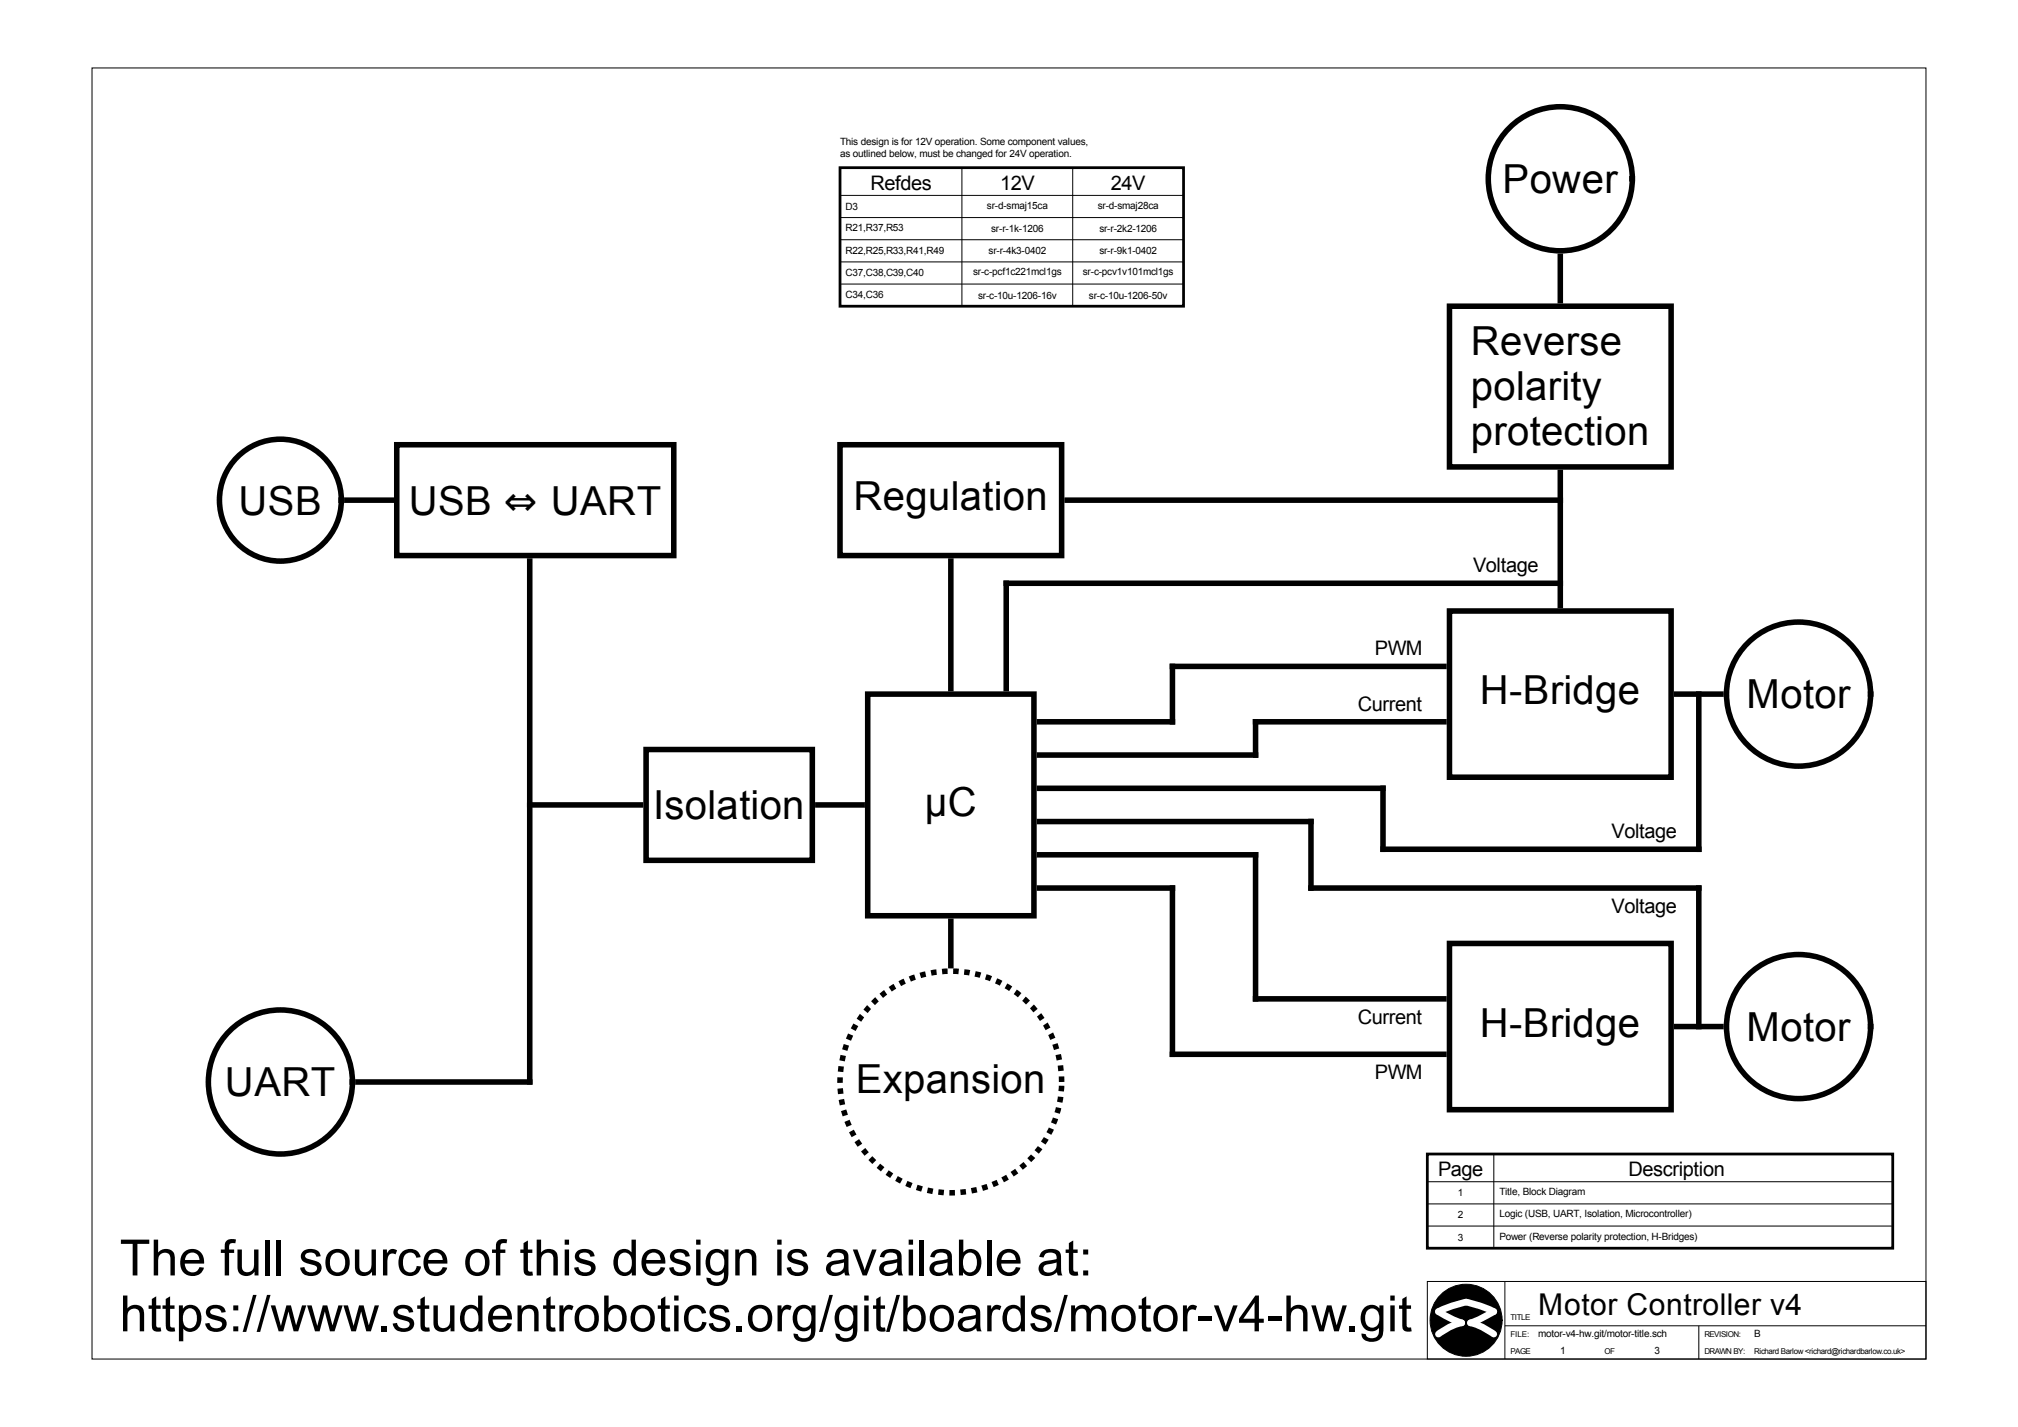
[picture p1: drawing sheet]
<svg xmlns="http://www.w3.org/2000/svg" width="297mm" height="210mm" viewBox="0 0 297 210" stroke-linecap="round" stroke-linejoin="round" font-family="sans-serif">
<defs><g id="words">
<g font-size="7.4">
<text x="17.6" y="187.7">The full source of this design is available at:</text>
<text x="17.6" y="195.9">https://www.studentrobotics.org/git/boards/motor-v4-hw.git</text>
</g>
<g font-size="5.9">
<text x="221.1" y="28.4">Power</text>
<text x="216.5" y="52.3">Reverse</text>
<text x="216.5" y="58.8">polarity</text>
<text x="216.5" y="65.4">protection</text>
<text x="35.1" y="75.8">USB</text>
<text x="60.2" y="75.8">USB ⇔ UART</text>
<text x="125.6" y="75.1">Regulation</text>
<text x="217.8" y="103.7">H-Bridge</text>
<text x="257" y="104.3">Motor</text>
<text x="96.2" y="120.6">Isolation</text>
<text x="136" y="120">µC</text>
<text x="217.8" y="152.6">H-Bridge</text>
<text x="257" y="153.2">Motor</text>
<text x="33.1" y="161.3">UART</text>
<text x="125.9" y="160.8">Expansion</text>
</g>
<text font-size="4.4" x="226.4" y="193.5">Motor Controller v4</text>
<g font-size="2.9">
<text x="128.1" y="27.9">Refdes</text>
<text x="147.2" y="27.9">12V</text>
<text x="163.5" y="27.9">24V</text>
<text x="216.8" y="84.2">Voltage</text>
<text x="202.4" y="96.4">PWM</text>
<text x="199.8" y="104.6">Current</text>
<text x="237.2" y="123.3">Voltage</text>
<text x="237.2" y="134.3">Voltage</text>
<text x="199.8" y="150.7">Current</text>
<text x="202.4" y="158.8">PWM</text>
<text x="211.7" y="173.1">Page</text>
<text x="239.7" y="173.1">Description</text>
</g>
<g font-size="1.5">
<text x="123.6" y="21.4">This design is for 12V operation. Some component values,</text>
<text x="123.6" y="23">as outlined below, must be changed for 24V operation.</text>
<text x="124.4" y="30.9">D3</text>
<text x="124.4" y="34.1">R21,R37,R53</text>
<text x="145.3" y="30.7">sr-d-smaj15ca</text>
<text x="145.9" y="34.1">sr-r-1k-1206</text>
<text x="161.6" y="30.7">sr-d-smaj28ca</text>
<text x="161.8" y="34.1">sr-r-2k2-1206</text>
<text x="124.4" y="37.3">R22,R25,R33,R41,R49</text>
<text x="124.4" y="40.6">C37,C38,C39,C40</text>
<text x="143.2" y="40.5">sr-c-pcf1c221mcl1gs</text>
<text x="145.5" y="37.4">sr-r-4k3-0402</text>
<text x="159.4" y="40.5">sr-c-pcv1v101mcl1gs</text>
<text x="161.8" y="37.4">sr-r-9k1-0402</text>
<text x="124.4" y="43.8">C34,C36</text>
<text x="144" y="43.9">sr-c-10u-1206-16v</text>
<text x="160.3" y="43.9">sr-c-10u-1206-50v</text>
<text x="214.6" y="176">1</text>
<text x="214.6" y="179.3">2</text>
<text x="220.7" y="175.9">Title, Block Diagram</text>
<text x="220.7" y="179.2">Logic (USB, UART, Isolation, Microcontroller)</text>
<text x="214.6" y="182.6">3</text>
<text x="220.7" y="182.4">Power (Reverse polarity protection, H-Bridges)</text>
<text x="226.4" y="196.7">motor-v4-hw.git/motor-title.sch</text>
<text x="258.2" y="196.7">B</text>
<text x="229.6" y="199.2">1</text>
<text x="243.5" y="199.2">3</text>
</g>
<g font-size="1.2">
<text x="222.3" y="196.7">FILE:</text>
<text x="222.3" y="194.3">TITLE</text>
<text x="250.8" y="196.7">REVISION:</text>
<text x="222.3" y="199.2">PAGE</text>
<text x="236.2" y="199.2">OF</text>
<text x="250.8" y="199.2">DRAWN BY:</text>
<text x="258.2" y="199.2">Richard Barlow &lt;richard@richardbarlow.co.uk&gt;</text>
</g>
</g></defs>
<g fill="none" stroke="#000" stroke-width=".15">
<path d="M13.5 10h270v190h-270zM123.6 28.8h50.6M123.6 32h50.6M123.6 35.3h50.6M123.6 38.5h50.6M141.6 24.7v20.4M157.9 24.7v20.4M123.6 41.8h50.6M210.1 173.9h68.5M210.1 177.2h68.5M219.9 169.8v13.9M210.1 188.6h73.4v11.4h-73.4z"/>
<path d="M210.1 180.4h68.5M221.5 195.1h62M221.5 188.6v11.4M250 195.1v4.9"/>
</g>
<circle cx="215.8" cy="194.3" r="5.3" fill="#000" stroke="#000" stroke-width=".15"/>
<path d="M211.7 196.3l.5-.3a8 8 0 0 1 2.9-1.3l-1.7-.7-1.7-1a13.2 13.2 0 0 1 4.2-1.4l2.4 .7 1.6 .7-2.3 1.2-1.2 .5a10.3 10.3 0 0 1 3.5 1.6" fill="none" stroke="#fff" stroke-width=".98"/>
<path d="M123.6 24.7h50.6v20.4h-50.6zM210.1 169.8h68.5v13.9h-68.5z" fill="none" stroke="#000" stroke-width=".41"/>
<g fill="none" stroke="#000" stroke-width=".82">
<path d="M229.6 37.7v6.5M213.3 45.1h32.6v23.6h-32.6zM51.1 73.6h6.5M58.4 65.4h40.8v16.4h-40.8zM123.6 65.4h32.6v16.4h-32.6zM157.1 73.6h72.5M229.6 69.5v19.6M78 82.6v76.6h-25.3M139.9 82.6v18.7M212.5 98.1h-39.9v8.1h-19.6M213.3 89.9h32.6v24.5h-32.6zM229.6 85.8h-81.5v15.5"/>
<path d="M78 118.5h16.3M95.1 110.3h24.5v16.3h-24.5zM120.4 118.5h6.5M127.7 102.1h24.5v32.7h-24.5zM212.5 106.2h-27.7v4.9h-31.8M246.8 102.1h6.5M250 102.1v22.9h-46.5v-9h-50.5M139.9 135.6v6.5M153 130.7h19.6v24.5h39.9M153 125.8h31.8v21.2h27.7M153 120.9h39.9v9.8h57.1v20.4M213.3 138.8h32.6v24.5h-32.6z"/>
<path d="M246.8 151.1h6.5"/>
<circle cx="229.6" cy="26.3" r="10.6"/>
<circle cx="41.3" cy="73.6" r="9"/>
<circle cx="264.7" cy="102.1" r="10.6"/>
<circle cx="41.3" cy="159.2" r="10.6"/>
<circle cx="264.7" cy="151.1" r="10.6"/>
</g>
<path d="M156.2 159.2a16.3 16.3 0 0 0-23.9-14.3 16.3 16.3 0 0 0-1.5 27.9 16.3 16.3 0 0 0 25.4-11.9v-1.7" fill="none" stroke="#000" stroke-width=".82" stroke-dasharray=".8 .8" stroke-linecap="butt"/>
<use href="#words"/>
</svg>
